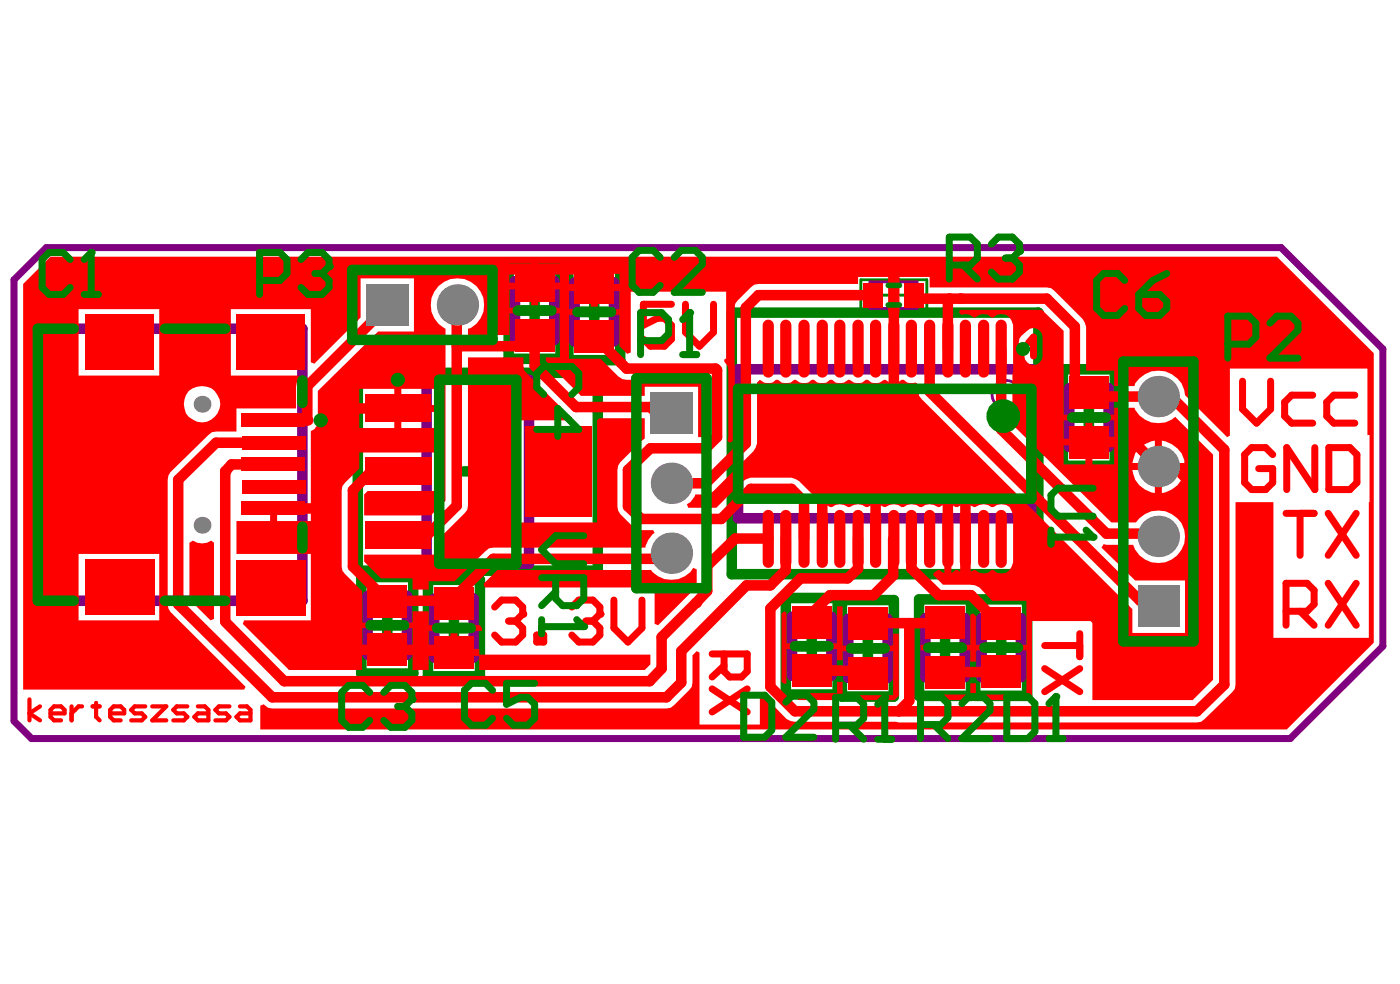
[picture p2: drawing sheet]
<svg xmlns="http://www.w3.org/2000/svg" width="288mm" height="202mm" viewBox="0 0 288 202" stroke-linecap="round" stroke-linejoin="round" font-family="sans-serif">
<path d="M2.9 57.5l6.6-6.6h253.9l20.9 20.8v61.1l-19 18.9h-258.8l-3.6-3.6z" fill="none" stroke="#800080" stroke-width="1.4"/>
<g fill="none" stroke="#008000" stroke-width="2.2">
<path d="M104.6 53.9h10.7v19.8h-10.7zM116.9 54.2h10.6v19.8h-10.6zM73.6 76.6h49.3v40.6h-49.3zM107 63.8h5.8M109.9 60.9v5.8M119.3 64.1h5.8M122.2 61.2v5.8M150.5 64.2h63v53.8h-63zM218.6 75.9h10.6v19.8h-10.6zM95.4 96.8h5.7M98.2 94.1v5.6M179 91.1h5.8"/>
<path d="M181.9 88.4v5.6M221 85.8h5.8M223.9 82.9v5.7M74.3 118.5h10.7v19.9h-10.7zM88 119.1h10.7v19.8h-10.7zM76.7 128.4h5.8M79.6 125.6v5.7M90.5 129h5.7M93.3 126.1v5.8M161.6 122.8h10.7v19.9h-10.7zM164 132.8h5.8M166.9 129.9v5.7"/>
<path d="M173.1 123.3h10.7v19.8h-10.7zM175.6 133.2h5.7M178.5 130.3v5.8M189 123.1h10.7v19.9h-10.7zM191.4 133h5.8M194.3 130.2v5.7M200.5 123.1h10.7v19.9h-10.7zM203 133h5.7M205.9 130.2v5.7"/>
</g>
<path d="M177 57.5h13.6v6.3h-13.6zM183.8 57.9v5.5M181.1 60.6h5.4" fill="none" stroke="#008000" stroke-width=".58"/>
<g fill="none" stroke="#800080" stroke-width="2.2">
<path d="M105.9 57.8h8.1v12h-8.1zM118.2 58h8v12.1h-8zM7.8 67.5h54.4v55.9h-54.4zM11.7 67.5v55.9M87.7 78h21.1v37.8h-21.1zM151.8 75.9h60.3v30.6h-60.3zM219.9 79.7h8v12.1h-8zM75.6 122.4h8.1v12.1h-8.1zM89.3 123h8.1v12.1h-8.1zM162.9 126.7h8.1v12.1h-8.1zM174.4 127.2h8.1v12h-8.1zM190.3 127h8.1v12.1h-8.1z"/>
<path d="M201.8 127h8.1v12.1h-8.1z"/>
</g>
<g fill="none" stroke="#800080" stroke-width=".58">
<path d="M178.9 57.9h9.7v5.5h-9.7z"/>
<circle cx="206.9" cy="81" r="2.88"/>
</g>
<path d="M9.2 72.6h1.5v.7l-.3 .3h-.4l-.3-.3v-.7M9.2 75.4h1.5v.7l-.3 .3-.4-.3-.5 .3-.3-.3zM9.2 79.2v-.9h1.5v.9M9.5 75l-.3-.3v-.4l.3-.3h.9l.3 .3v.4l-.3 .3M10 75.4h.1M10 75.4v.7M10 78.3v.4M8.8 81.6l.1 .4h1.3v-.7l-.2-.1-.8 .1v.7M9.7 82.5v1h.3l.2-.3v-.4l-.2-.3h-.5l-.3 .3v.4M10.2 80.6v-.7l-.2-.2-.8 .2v.7h1.5" fill="none" stroke="#800080" stroke-width=".21"/>
<g fill="#f00">
<path d="M39 111.5l.7-.4a3.3 3.3 0 0 0 3.7 0l.6 .4v15.7l-.7 .2-4.3-4.3z"/>
<path d="M160.7 126l.6-.4 .4 .3v6.3h10.4v-7.6h1.2v8h10.3v-2.4h1.2v12.8l-.9 .8h-19.6l-.7-.7 .3-.7h8.2v-2.3h1.2v2.7h10.3v-9h-10.3v1.8h-1.2v-2.3h-10.4v7.1l-.4 .1-.6-.4z"/>
<path d="M99.4 120l2.9-2.9h31.6a5.3 5.3 0 0 0 8.6-.4l.8 .3v3.5l-8 7.9-.7-.2v-7.5h-34.9z"/>
<path d="M96.2 73.4h11.4l.2 2.6 .5 .7 9.3 9.1-.3 .6h-10.5v20.9h16v-20.9l.4-.5h9.4v4.2l-5.1 4.9-.4 .7-.1 .9v7.4l.1 .9 .4 .7 3.3 3.2 3.5 .1 .3 .6a4.7 4.7 0 0 0-1.9 3h-31.3l-.8 .1-7.1 6.8h-5.4v1.7h-3.3v-2.3h-6.5l-3.4-3.4v-1.5h14.8v-2.7l6.4-6.5 .1-.8z"/>
<path d="M4.8 58.3l5.6-5.6h252.2l19.9 19.9v59.4l-17.9 17.9h-211.1v-4.9l.7-.3 .9 .7 .9 .1h81.1l.8-.1 4.3-4.3 .2-.9v-5.6l.9-.8 .5 .2v14.8h12.4v-5.7l.8-.3 4.7 4.9 .9 .4 .9 .2h20.7l.6 .1h61.3l.9-.1 6.3-6.1 .6-.7 .1-.8v-37.5h7.8v27.8h19.7l.1-41.6h-.4v-13.7h-28.3v13.8l-.6 .3-8.6-8.6a5.5 5.5 0 0 0-4.3-5 5.5 5.5 0 0 0-6 2.5l-.1 .6h-4.2v-3.2h-5.8v-9l-.3-.9-.4-.7-6.5-6.3-.9-.1h-24.1v-2.2h-6.2v7.3l-.5 .5h.1v13.9l.9-.6h.4l.7 .6 .9 .1 .9-.1 .5 .4 .2 2.3 .6 .7 43.2 43.1v4.9h10.9v-10.7h-10.3l-6.9-6.8 .4-.7 .6 .1h5.5l.4 1a5.4 5.4 0 0 0 7 2.3 5.4 5.4 0 0 0 2.9-6.8 5.4 5.4 0 0 0-6.6-3.4l-1.3 .6-1.1 .9-.7 .8h-5.1l-20.3-20.1 .1-20.4a2.48 2.48 0 0 0-3.3-2.1l-.7 .5h-.5a2.27 2.27 0 0 0-3.3 0h-.3l-.8-.5-.9-.2-.9 .2-.4-.5 .2-.5h16.8l4.5 4.3v17.2h10.4v-1.4h4.2l.1 .4a5.4 5.4 0 0 0 8.2 1.4l7.8 7.8v46.3l-4.2 4.1h-20.6v-16.2h-12.4v16.2h-22.9v-1.1h10.2v-2.3h1.2v2.3h10.4v-9.1h-10.4v2.3h-1.2v-2.3h-10.2v-1.1h10.2v-6.2l.6-.3 .6 .6v5.9h10.4v-9.1h-7.1l-2.6-2.7-.9-.4-.8-.2h-5.8l-2-2 .1-.4 .9-.6h.3l.7 .6h.3v-14l-1.3 .5a2.68 2.68 0 0 0-3.3 0h-.5l-.7-.5-1-.1-.9 .1-.7 .5h-.4a2.68 2.68 0 0 0-3.3 0l-1.3-.5v6.9h-1.5v-6.9l-.8 .5h-.5l-.7-.5-.9-.1-2 .6a2.68 2.68 0 0 0-3.3 0h-.4l-.9-.5v6.9h-1.4v-6.9l-.8-.4-.1-1.1-3.2-3.4-1.6-.7h-8.3l-1.6 .7-5.5 5.5h-5.8l-.3-.7 .8-.4 .8-1.2 .2-.4 3-.2 8.9-8.7 .8-1.6v-12.5l.5-.6 .9 .6 .9 .1 .8-.1 .8-.6h.4a2.27 2.27 0 0 0 3.3 0h.3l.9 .6 .8 .1 .9-.1 .7-.6h.4a2.27 2.27 0 0 0 3.4 0h.4l.7 .6 .9 .1 .8-.1 .9-.6h.3a2.27 2.27 0 0 0 3.3 0h.5l.7 .6 .8 .1 .9-.1 .9-.6h.3l1 .6v-13.9h.1l-.6-.5v-7.3h-6.2v1.4h-20.5l-.8 .2-3.3 3.1-.6 .8-.2 .8v27l-.8 .7-.6-.2 .1-.9v-13.8l-.1-.9-.7-1 .1-.4h.3v-13.8h-19.6v12.5l-.7 .3-1.6-1.6v-6.4h-10.4v9h6.5l3.6 3.6 .9 .6 .8 .1h16.3v10.9l-.8 .9h-.8v-10.3h-10.9v1.8h-13.1l-7.3-7.2v-.7h2.9v-9h-10.4v4.4h-8.5v-1.3l.6-.1a5.5 5.5 0 0 0 1.4-8.3 5.5 5.5 0 0 0-8.4 .2 5.5 5.5 0 0 0 1.8 8.2v35.4l-3 3h-13.7v-4.3l.7-.7h14.1v-7.9h-15.8v3.3l-3.5 3.6-.1 .8v15.7l.1 .8 .6 .8 3.4 3.4v6.5h10.4v-2.3h3.3v2.8h10.6l.4 .6v.6h-5v3.7h4.4v1.2h35.2v2l-1.1 1.1h-34.1v-2.8h-10.4v2.8h-3.3v-3.4h-10.4v3.4h-15l-9.5-9.4 .3-.8h13.7v-13.6h-15.3v-6.8h6.9v-2.5h.8v-.8h7.6v-15.2h.2a2.86 2.86 0 0 0 1.4-2.1l-.1-.6v-5.5l12.4-12.2h7.3v-10.9h-10.9v8l-9.6 9.5-.7-.3v-10.9h-16.4v13.7h13.8l.3 .5-.6 .9-.1 .9v4.4h-12.3v4.7h-4.2l-.8 .2-8.5 8.2-.5 .7-.1 .9v25.5l.1 .9 .5 .7 15.4 15.4-.3 .6h-45.4zM110.7 54.2v3.8h4.4v-3.8zM104.7 54.2v3.8h4.5v-3.8zM122.9 54.5v3.8h4.5v-3.8zM117 54.5v3.8h4.5v-3.8zM110.7 59.5v3.7h4.4v-3.7zM104.7 59.5v3.7h4.5v-3.7zM122.9 59.8v3.7h4.5v-3.7zM117 59.8v3.7h4.5v-3.7zM210 69a1.81 1.81 0 0 0 .6 3 2.37 2.37 0 0 0 1.2 2.9 1.88 1.88 0 0 0 2.6-1.8v-3.8a1.84 1.84 0 0 0-1.2-1.8 1.84 1.84 0 0 0-2 .5zM16.2 63.5v13.7h16.5v-13.7zM82.5 79.9v3.3h7.2v-3.3zM73.9 79.9v3.3h7.2v-3.3zM38.8 80.3a4 4 0 0 0 0 5.3 3.8 3.8 0 0 0 5.1 .3 3.8 3.8 0 0 0 .7-5 3.8 3.8 0 0 0-4.9-1.2zM82.5 84.6v3.3h7.2v-3.3zM73.9 84.6v3.3h7.2v-3.3zM224.6 86.4v3.7h4.5v-3.7zM218.7 86.4v3.7h4.5v-3.7zM238.9 90.5v4.6h4.6a5.3 5.3 0 0 0-4.6-4.6zM234.3 92.1l-.9 1-.6 2h4.7v-4.6l-.8 .2-1.3 .5zM224.6 91.5v3.9h4.5v-3.9zM218.7 91.5v3.9h4.5v-3.9zM238.9 96.6v4.7a5.7 5.7 0 0 0 4.6-4v-.7zM232.8 96.6a5.3 5.3 0 0 0 4.7 4.7v-4.7zM199.2 103.7v14l1-.6h.3a2.27 2.27 0 0 0 3.3 0h.5a2.25 2.25 0 0 0 3.7-.7l.3-.9v-9.6l-.3-.9a2.28 2.28 0 0 0-3.7-.8h-.5a2.68 2.68 0 0 0-3.3 0zM195.6 103.7v14l.9-.6h.4l.9 .6v-14l-.9 .5h-.4zM57 105.2v1.8h6.9v-1.8zM16.2 113.8v13.6h16.5v-13.6zM80.4 129v3.8h4.4v-3.8zM74.4 129v3.8h4.5v-3.8zM88.1 129.6v3.7h4.5v-3.7z"/>
</g>
<path d="M47.6 95.4l-1.3 1.4" fill="none" stroke="#f00" stroke-width="2.2"/>
<g fill="#f00">
<circle cx="46.3" cy="96.8" r="1.08"/>
<circle cx="63.2" cy="86.4" r="1.08"/>
</g>
<path d="M120 55.2l-.1 .1M93.2 63.8l.7 .9M56.3 86.4h6.9M67.8 83.8l.1 .1M81.8 83.9h2.6M67.8 128.4l5.1 5.1M81.8 121.3l-2.2 2.1M92.8 133.5l.5 .5M140.1 140.2l-3 3" fill="none" stroke="#f00" stroke-width="2.2"/>
<circle cx="143.1" cy="123.8" r="1.08" fill="#f00"/>
<g fill="none" stroke="#f00" stroke-width="2.2">
<path d="M182.9 55.2l.9 .8M147.1 75.7l.3 .3M188 60.6l.7 .8M135 84.9h3.1M183.8 98.4l-.3 .3M194.8 98.7h1.8l1.9 1.9M161.6 117.1l-3.2 3.2M164.6 118.8l-6.2 6.2M176.4 116.8l-2.1 2M183.8 110.6l-.2 .2M198.5 117.8l1.3 1.2M178.5 127.7l.2 .3"/>
<path d="M193 122.3h6.7M158.4 141.1l5.1 5M187 144l-2.2 2.1"/>
</g>
<circle cx="197.5" cy="61.4" r="1.08" fill="#f00"/>
<path d="M195.2 61.4h2.3" fill="none" stroke="#f00" stroke-width="2.2"/>
<circle cx="195.2" cy="61.4" r="1.08" fill="#f00"/>
<g fill="none" stroke="#f00" stroke-width="2.2">
<path d="M63.2 79.5v6.9M147.4 76v13.8M67.8 81.2v23.1l-.3 .2M129.1 96.6v7.4l2.8 2.6M241.5 95.8l5 5.2M72.6 100.7v15.7M138.1 113.6l-1.2 1.2M154.4 100.4l-6.1 6.2M161.6 110.6v6.5M162.7 100.4l2.6 2.6v7.6M140.1 133.8v6.4M143.1 123.8l-7.1 7.1v6.5"/>
<path d="M158.4 125v16.1M171.7 137.8h6.8M205.3 128h.6M246.5 131.9l-1.1 1.1"/>
</g>
<circle cx="171.7" cy="137.8" r="1.08" fill="#f00"/>
<g fill="none" stroke="#f00" stroke-width="2.2">
<path d="M88.3 55.3h31.6M183.8 56v42.4M73.9 75l-6.1 6.2M87.1 71.4l-3.7 3.6M93.9 64.7v39.2M93.9 71.1h14.6M155.9 60.6l-2.5 2.6v27.9M194.9 61.6v10.1M205.9 71.7v16.5M221 67.1v10.6l3.8 3.8M36.6 98.6v25.5M46.3 96.8v30.8"/>
<path d="M47.6 95.4h8.7M76.3 96.8l-3.7 3.9M133.7 83.6l1.3 1.3M138.1 99.3h7M170.7 98.7l-1.6 1.6M180 98.7h14.8M194.9 98.7v11.9M251.7 92.4v48.3M67.8 104.3v24.1M72.6 116.4l7 7M131.9 106.6h16.4M145.4 116.2v5.2l-2.3 2.4"/>
<path d="M151.2 110.6h6.8M154.4 100.4h8.3M176.4 110.6v6.2M183.6 110.8v7.4l-4 4.1M187.4 110.6v6.2l5.6 5.5M198.5 100.6v17.2M199.8 119h17.3M246.5 101v30.9M72.9 133.5h6.7M153.5 120.3h4.9M178.7 128h15.6M187 128v16"/>
</g>
<path d="M211.5 70.4l1-1.1v3.8" fill="none" stroke="#f00" stroke-width="1.4"/>
<circle cx="180" cy="98.7" r="1.08" fill="#f00"/>
<g fill="none" stroke="#f00" stroke-width="2.2">
<path d="M88.3 55.3l-1.2 1.2v14.9M112.2 57.2l-2.3 2.4M120 55.2h62.9M73.9 75h9.5M78.8 63.8l-15.6 15.5M108.5 71.1l1.4-1.4v5.4l8.5 8.5h15.3M122.2 69.1l6.6 6.6h18.3M155.9 60.6h23.6M188.7 61.4h6.5M191.1 71.7v8.8l43.3 42.9h2.6l1.2 1.2M197.5 61.4h17.7l5.8 5.7M56.3 90.9h-11.9l-7.8 7.7"/>
<path d="M67.9 83.9h13.9M76.3 96.8h5.5M147.4 89.8l-2.3 2.3h-11.4l-4.6 4.5M153.4 91.1l-8.3 8.2M170.7 98.7h9.3v11.9M205.9 88.2l21.6 21.4h10.1l.6 .6M223.9 90.8h9.2l5.1 5h3.3M224.8 81.5h16l10.9 10.9M56.3 104.5h11.2M93.9 103.9l-6.9 6.9M136.9 114.8h-35.5l-8.6 8.6h-13.2M151.2 110.6l-5.8 5.6"/>
<path d="M164.6 118.8h9.7M169.1 100.3v10.3M217.1 119l14.2 14h14.1M36.6 124.1l19.4 19.1h81.1M46.3 127.7l12.1 12.2h75.2l2.4-2.5M79.6 133.5h13.2M153.5 120.3l-13.4 13.5M166.9 137.8h4.8M168.2 126.3l-1.3 1.4M179.6 122.3h-8.9l-3.6 3.6M194.3 138.1h11.6M199.7 122.3l5.6 5.7"/>
<path d="M251.7 140.7l-5.6 5.4h-82.6"/>
</g>
<path d="M138.1 62.5h-5.8v4.3l2.9-1.4h1.4l1.5 1.4v2.9l-1.5 1.4h-2.9l-1.4-1.4M140.9 62.5v5.7l2.9 2.9 2.9-2.9v-5.7M101.7 124.7l1.4-1.4h2.9l1.5 1.4v1.4M146.4 134.3h7.2v3.6l-1.1 1.2h-2.5l-1.1-1.2v-3.6M148.9 136.8l-2.5 2.3M214.8 132.6h7.2M214.8 137.4l7.2 4.7M222 130.2v4.7M222 137.4l-7.2 4.7M146.4 141.5l7.2 4.8M153.6 141.5l-7.2 4.8" fill="none" stroke="#f00" stroke-width="1.4"/>
<g fill="none" stroke="#f00" stroke-width=".87">
<path d="M6.1 143.7v4.3M8.2 145.1l-2.1 1.4 2.1 1.5M10.4 146.5h2.9v-.7l-.7-.7h-1.5l-.7 .7v1.5l.7 .7h1.5M14.7 145.1v2.9M16.9 145.1h-.7l-1.5 1.4M19 145.1h1.5M19.8 144.4v2.9l.7 .7M22.6 146.5h2.9v-.7l-.7-.7h-1.4l-.8 .7v1.5l.8 .7h1.4M29.9 145.1h-2.2l-.7 .7 .7 .7h1.4l.8 .8-.8 .7h-2.1M31.3 145.1h2.9l-2.9 2.9h2.9M38.5 145.1h-2.1l-.8 .7 .8 .7h1.4l.7 .8-.7 .7h-2.2M40.7 145.1h1.4l.7 .7v2.2h-2.1l-.7-.7 .7-.8h2.1"/>
<path d="M47.2 145.1h-2.2l-.7 .7 .7 .7h1.5l.7 .8-.7 .7h-2.2M49.3 145.1h1.5l.7 .7v2.2h-2.2l-.7-.7 .7-.8h2.2"/>
</g>
<circle cx="107.5" cy="126.1" r=".72" fill="#f00"/>
<path d="M104.6 127.6h1.4M106 127.6l1.5 1.4v1.5l-1.5 1.4h-2.9l-1.4-1.4M107.5 126.1l-1.5 1.5M110.4 130.5h1.4v1.4h-1.4zM117.6 124.7l1.4-1.4h2.9l1.4 1.4v1.4" fill="none" stroke="#f00" stroke-width="1.4"/>
<circle cx="123.3" cy="126.1" r=".72" fill="#f00"/>
<g fill="none" stroke="#f00" stroke-width="1.4">
<path d="M255.5 78.3v5.8l2.9 2.8 2.9-2.8v-5.8M261.7 93.4l-1.4-1.4h-2.9l-1.5 1.4v5.7l1.5 1.5h2.9l1.4-1.5v-2.8h-2.9M269.9 81.2h-4.3l-1.5 1.4v2.9l1.5 1.4h4.3M270.4 92v8.6l-5.8-8.6v8.6M273.2 92h4.4l1.4 1.4v5.7l-1.4 1.5h-4.4zM278.6 81.2h-4.4l-1.4 1.4v2.9l1.4 1.4h4.4M264.4 105.5h5.8M267.3 105.5v8.6M273.1 105.5l5.8 8.6M273.1 119.8l5.8 8.6M278.9 105.5l-5.8 8.6M278.9 119.8l-5.8 8.6"/>
<path d="M120.5 127.6h1.4M121.9 127.6l1.4 1.4v1.5l-1.4 1.4h-2.9l-1.4-1.4M123.3 126.1l-1.4 1.5M126.2 123.3v5.7l2.9 2.9 2.9-2.9v-5.7M264.4 125.6h4.4l1.4-1.5v-2.8l-1.4-1.5h-4.4v8.6M267.3 125.6l2.9 2.8"/>
</g>
<g fill="#808080">
<circle cx="94.1" cy="62.6" r="4.3"/>
<circle cx="41.5" cy="107.9" r="1.73"/>
<circle cx="41.5" cy="83" r="1.73"/>
<circle cx="138.1" cy="113.6" r="4.3"/>
<circle cx="138.1" cy="99.3" r="4.3"/>
<circle cx="238.2" cy="110.2" r="4.3"/>
<circle cx="238.2" cy="95.8" r="4.3"/>
<circle cx="238.2" cy="81.5" r="4.3"/>
</g>
<g fill="#808080">
<path d="M133.7 80.6h8.7v8.6h-8.7z" fill-rule="evenodd"/>
<path d="M234 120.3h8.5v8.4h-8.5z" fill-rule="evenodd"/>
<path d="M75.3 58.3h8.7v8.7h-8.7z" fill-rule="evenodd"/>
</g>
<g fill="#f00">
<path d="M186 58.2h4v5h-4z" fill-rule="evenodd"/>
<path d="M89.3 130.6h8.1v6.8h-8.1z" fill-rule="evenodd"/>
</g>
<path d="M161.6 105.9v9.6M165.3 105.9v9.6M172.7 105.9v9.6M176.4 105.9v9.6M183.8 105.9v9.6M187.4 105.9v9.6M194.9 105.9v9.6M198.5 105.9v9.6M205.9 105.9v9.6" fill="none" stroke="#f00" stroke-width="2.3"/>
<path d="M89.3 120.7h8.1v6.7h-8.1z" fill-rule="evenodd" fill="#f00"/>
<path d="M161.6 66.8v9.6M165.3 66.8v9.6M172.7 66.8v9.6M176.4 66.8v9.6M183.8 66.8v9.6M187.4 66.8v9.6M194.9 66.8v9.6M198.5 66.8v9.6M205.9 66.8v9.6" fill="none" stroke="#f00" stroke-width="2.3"/>
<g fill="#f00">
<path d="M49.6 94h13.2v2.8h-13.2z" fill-rule="evenodd"/>
<path d="M49.8 98.6h13v2.8h-13z" fill-rule="evenodd"/>
<path d="M49.6 84.9h13.2v2.9h-13.2z" fill-rule="evenodd"/>
<path d="M177.4 58.2h4.1v5h-4.1z" fill-rule="evenodd"/>
<path d="M49.8 89.5h13v2.9h-13z" fill-rule="evenodd"/>
<path d="M49.6 103h13.2v2.9h-13.2z" fill-rule="evenodd"/>
<path d="M107.9 87.5h13.7v18.7h-13.7z" fill-rule="evenodd"/>
<path d="M105.9 65.5h8.1v6.8h-8.1z" fill-rule="evenodd"/>
<path d="M105.9 55.3h8.1v6.8h-8.1z" fill-rule="evenodd"/>
<path d="M118.2 65.8h8v6.8h-8z" fill-rule="evenodd"/>
<path d="M118.2 55.6h8v6.8h-8z" fill-rule="evenodd"/>
<path d="M162.9 124.4h8.1v6.8h-8.1z" fill-rule="evenodd"/>
<path d="M162.9 134.3h8.1v6.8h-8.1z" fill-rule="evenodd"/>
</g>
<path d="M158 105.9v9.6M169.1 105.9v9.6" fill="none" stroke="#f00" stroke-width="2.3"/>
<g fill="#f00">
<path d="M190.3 134.8h8.1v6.7h-8.1z" fill-rule="evenodd"/>
<path d="M190.3 124.6h8.1v6.7h-8.1z" fill-rule="evenodd"/>
<path d="M201.8 124.7h8.1v6.8h-8.1z" fill-rule="evenodd"/>
<path d="M201.8 134.6h8.1v6.8h-8.1z" fill-rule="evenodd"/>
</g>
<path d="M180 105.9v9.6M191.1 105.9v9.6M202.3 105.9v9.6" fill="none" stroke="#f00" stroke-width="2.3"/>
<g fill="#f00">
<path d="M17.5 114.9h14.2v11.4h-14.2z" fill-rule="evenodd"/>
<path d="M17.5 64.5h14.1v11.4h-14.1z" fill-rule="evenodd"/>
<path d="M48.6 115.1h14.3v11.3h-14.3z" fill-rule="evenodd"/>
<path d="M48.6 64.7h14.2v11.3h-14.2z" fill-rule="evenodd"/>
</g>
<path d="M158 66.8v9.6M169.1 66.8v9.6M180 66.8v9.6M191.1 66.8v9.6M202.3 66.8v9.6" fill="none" stroke="#f00" stroke-width="2.3"/>
<g fill="#f00">
<path d="M75.6 130h8.1v6.8h-8.1z" fill-rule="evenodd"/>
<path d="M75 107h13.6v5.8h-13.6z" fill-rule="evenodd"/>
<path d="M75 94h13.7v5.7h-13.7z" fill-rule="evenodd"/>
<path d="M75 81h13.6v5.8h-13.6z" fill-rule="evenodd"/>
<path d="M174.4 134.9h8.1v6.8h-8.1z" fill-rule="evenodd"/>
<path d="M174.4 124.7h8.1v6.8h-8.1z" fill-rule="evenodd"/>
<path d="M219.9 87.5h8v6.8h-8z" fill-rule="evenodd"/>
<path d="M219.9 77.3h8v6.8h-8z" fill-rule="evenodd"/>
<path d="M75.6 120.1h8.1v6.8h-8.1z" fill-rule="evenodd"/>
</g>
<g fill="none" stroke="#008000" stroke-width="2.2">
<path d="M72.4 55.5h28.9v14.3h-28.9zM15.1 67.5h-7.3v55.9h7.3M33.9 67.5h12.4M62.2 78.2v4.6M90.3 78h15.9v37.8h-15.9zM106.5 63.8h6.9M118.7 64.1h7M130.8 77.7h14.5v43.1h-14.5zM151.8 79.9h60.3v22.5h-60.3zM231 74.3h14.4v57.4h-14.4zM220.4 85.8h7M62.2 108.2v4.4"/>
<path d="M33.9 123.4h12.4M76.2 128.4h6.9M89.9 129h6.9M163.5 132.8h6.9M175 133.2h6.9M190.9 133h6.9M202.4 133h6.9"/>
</g>
<path d="M182.6 58.6h2.3M182.6 62.6h2.3" fill="none" stroke="#008000" stroke-width="1.2"/>
<path d="M14.4 53.3l-1.4-1.4h-2.9l-1.4 1.4v5.8l1.4 1.4h2.9l1.4-1.4M18.8 51.9v8.6M17.3 60.5h2.9" fill="none" stroke="#008000" stroke-width="1.4"/>
<circle cx="18.8" cy="51.9" r=".72" fill="#008000"/>
<path d="M18.8 51.9l-1.5 1.4M53.4 57.6h4.2l1.4-1.4v-2.9l-1.4-1.4h-4.2v8.6M61.9 53.3l1.4-1.4h2.9l1.5 1.4v1.4" fill="none" stroke="#008000" stroke-width="1.4"/>
<circle cx="67.7" cy="54.7" r=".72" fill="#008000"/>
<path d="M64.8 56.2h1.4M66.2 56.2l1.5 1.4v1.5l-1.5 1.4h-2.9l-1.4-1.4M67.7 54.7l-1.5 1.5M135.8 52.9l-1.5-1.5h-2.9l-1.4 1.5v5.7l1.4 1.5h2.9l1.5-1.5M138.6 52.9l1.5-1.5h2.9l1.4 1.5v1.4l-5.8 5.8h5.8M131.7 70h4.3l1.5-1.5v-2.8l-1.5-1.5h-4.3v8.6M140.4 72.8h2.9M141.8 64.2v8.6M101.3 141.8l-1.5-1.4h-2.9l-1.4 1.4v5.8l1.4 1.4h2.9l1.5-1.4M109.9 140.4h-5.7v4.3l2.8-1.5h1.5l1.4 1.5v2.9l-1.4 1.4h-2.9l-1.4-1.4M152.9 142.8h4.3l1.5 1.4v5.8l-1.5 1.4h-4.3zM161.6 144.2l1.4-1.4h2.9l1.4 1.4v1.5l-5.7 5.7h5.7" fill="none" stroke="#008000" stroke-width="1.4"/>
<circle cx="141.8" cy="64.2" r=".72" fill="#008000"/>
<path d="M141.8 64.2l-1.4 1.5M207 143.1h4.3l1.5 1.4v5.8l-1.5 1.4h-4.3zM215.7 151.7h2.9M217.1 143.1v8.6" fill="none" stroke="#008000" stroke-width="1.4"/>
<circle cx="217.1" cy="143.1" r=".72" fill="#008000"/>
<path d="M195.2 54.5h4.3l1.5-1.5v-2.9l-1.5-1.4h-4.3v8.6M198.1 54.5l2.9 2.8M203.8 50.1l1.5-1.4h2.9l1.4 1.4v1.5M189.3 148.8h4.2l1.4-1.4v-2.9l-1.4-1.4h-4.2v8.6M192 148.8l2.9 2.9M197.8 144.5l1.4-1.4h2.9l1.5 1.4v1.5l-5.8 5.7h5.8M217.1 143.1l-1.4 1.4" fill="none" stroke="#008000" stroke-width="1.4"/>
<circle cx="209.6" cy="51.6" r=".72" fill="#008000"/>
<path d="M206.7 53h1.5M208.2 53l1.4 1.5v1.4l-1.4 1.4h-2.9l-1.5-1.4M209.6 51.6l-1.4 1.4M231.3 57.6l-1.5-1.4h-2.9l-1.4 1.4v5.8l1.4 1.4h2.9l1.5-1.4M239.9 56.2l-2.9 1.4-2.9 2.9M234.1 60.5h4.4l1.4 1.4v1.5l-1.4 1.4h-2.9l-1.5-1.4zM111.4 118.7h8.6v4.3l-1.4 1.4h-2.9l-1.4-1.4v-4.3M120 110.1h-5.7l-2.9 2.8 2.9 2.9h5.7M111.4 127.3v2.9M111.4 128.7h8.6M114.3 121.5l-2.9 2.9" fill="none" stroke="#008000" stroke-width="1.4"/>
<circle cx="120" cy="128.7" r=".72" fill="#008000"/>
<path d="M110.4 88.2h8.6l-4.3-4.3v5.8M111.8 81l-1.4-1.4v-2.9l1.4-1.4h5.8l1.4 1.4v2.9l-1.4 1.4M118.6 127.3l1.4 1.4M76 142.2l-1.4-1.4h-2.9l-1.4 1.4v5.8l1.4 1.4h2.9l1.4-1.4M78.9 142.2l1.5-1.4h2.8l1.5 1.4v1.5" fill="none" stroke="#008000" stroke-width="1.4"/>
<circle cx="84.7" cy="143.7" r=".72" fill="#008000"/>
<path d="M81.8 145.1h1.4M83.2 145.1l1.5 1.4v1.5l-1.5 1.4h-2.8l-1.5-1.4M84.7 143.7l-1.5 1.4M171.8 149h4.3l1.5-1.4v-2.9l-1.5-1.5h-4.3v8.7M174.7 149l2.9 2.9M180.5 151.9h2.9M181.9 143.2v8.7" fill="none" stroke="#008000" stroke-width="1.4"/>
<circle cx="181.9" cy="143.2" r=".72" fill="#008000"/>
<path d="M216.1 108.9v2.9M216.1 110.3h8.7M224.8 100.3h-7.3l-1.4 1.4v2.9l1.4 1.4h7.3M181.9 143.2l-1.4 1.5" fill="none" stroke="#008000" stroke-width="1.4"/>
<circle cx="224.8" cy="110.3" r=".72" fill="#008000"/>
<g fill="none" stroke="#008000" stroke-width="1.4">
<path d="M252.5 70.7h4.3l1.4-1.4v-2.9l-1.4-1.5h-4.3v8.7M261.1 66.4l1.5-1.5h2.8l1.5 1.5v1.4l-5.8 5.8h5.8M223.3 108.9l1.5 1.4"/>
<circle cx="81.8" cy="78" r=".72"/>
<circle cx="210.3" cy="71.7" r=".72"/>
<circle cx="65.9" cy="86.4" r=".72"/>
</g>
<circle cx="206.3" cy="85.5" r="1.73" fill="none" stroke="#008000" stroke-width="3.5"/>
</svg>
